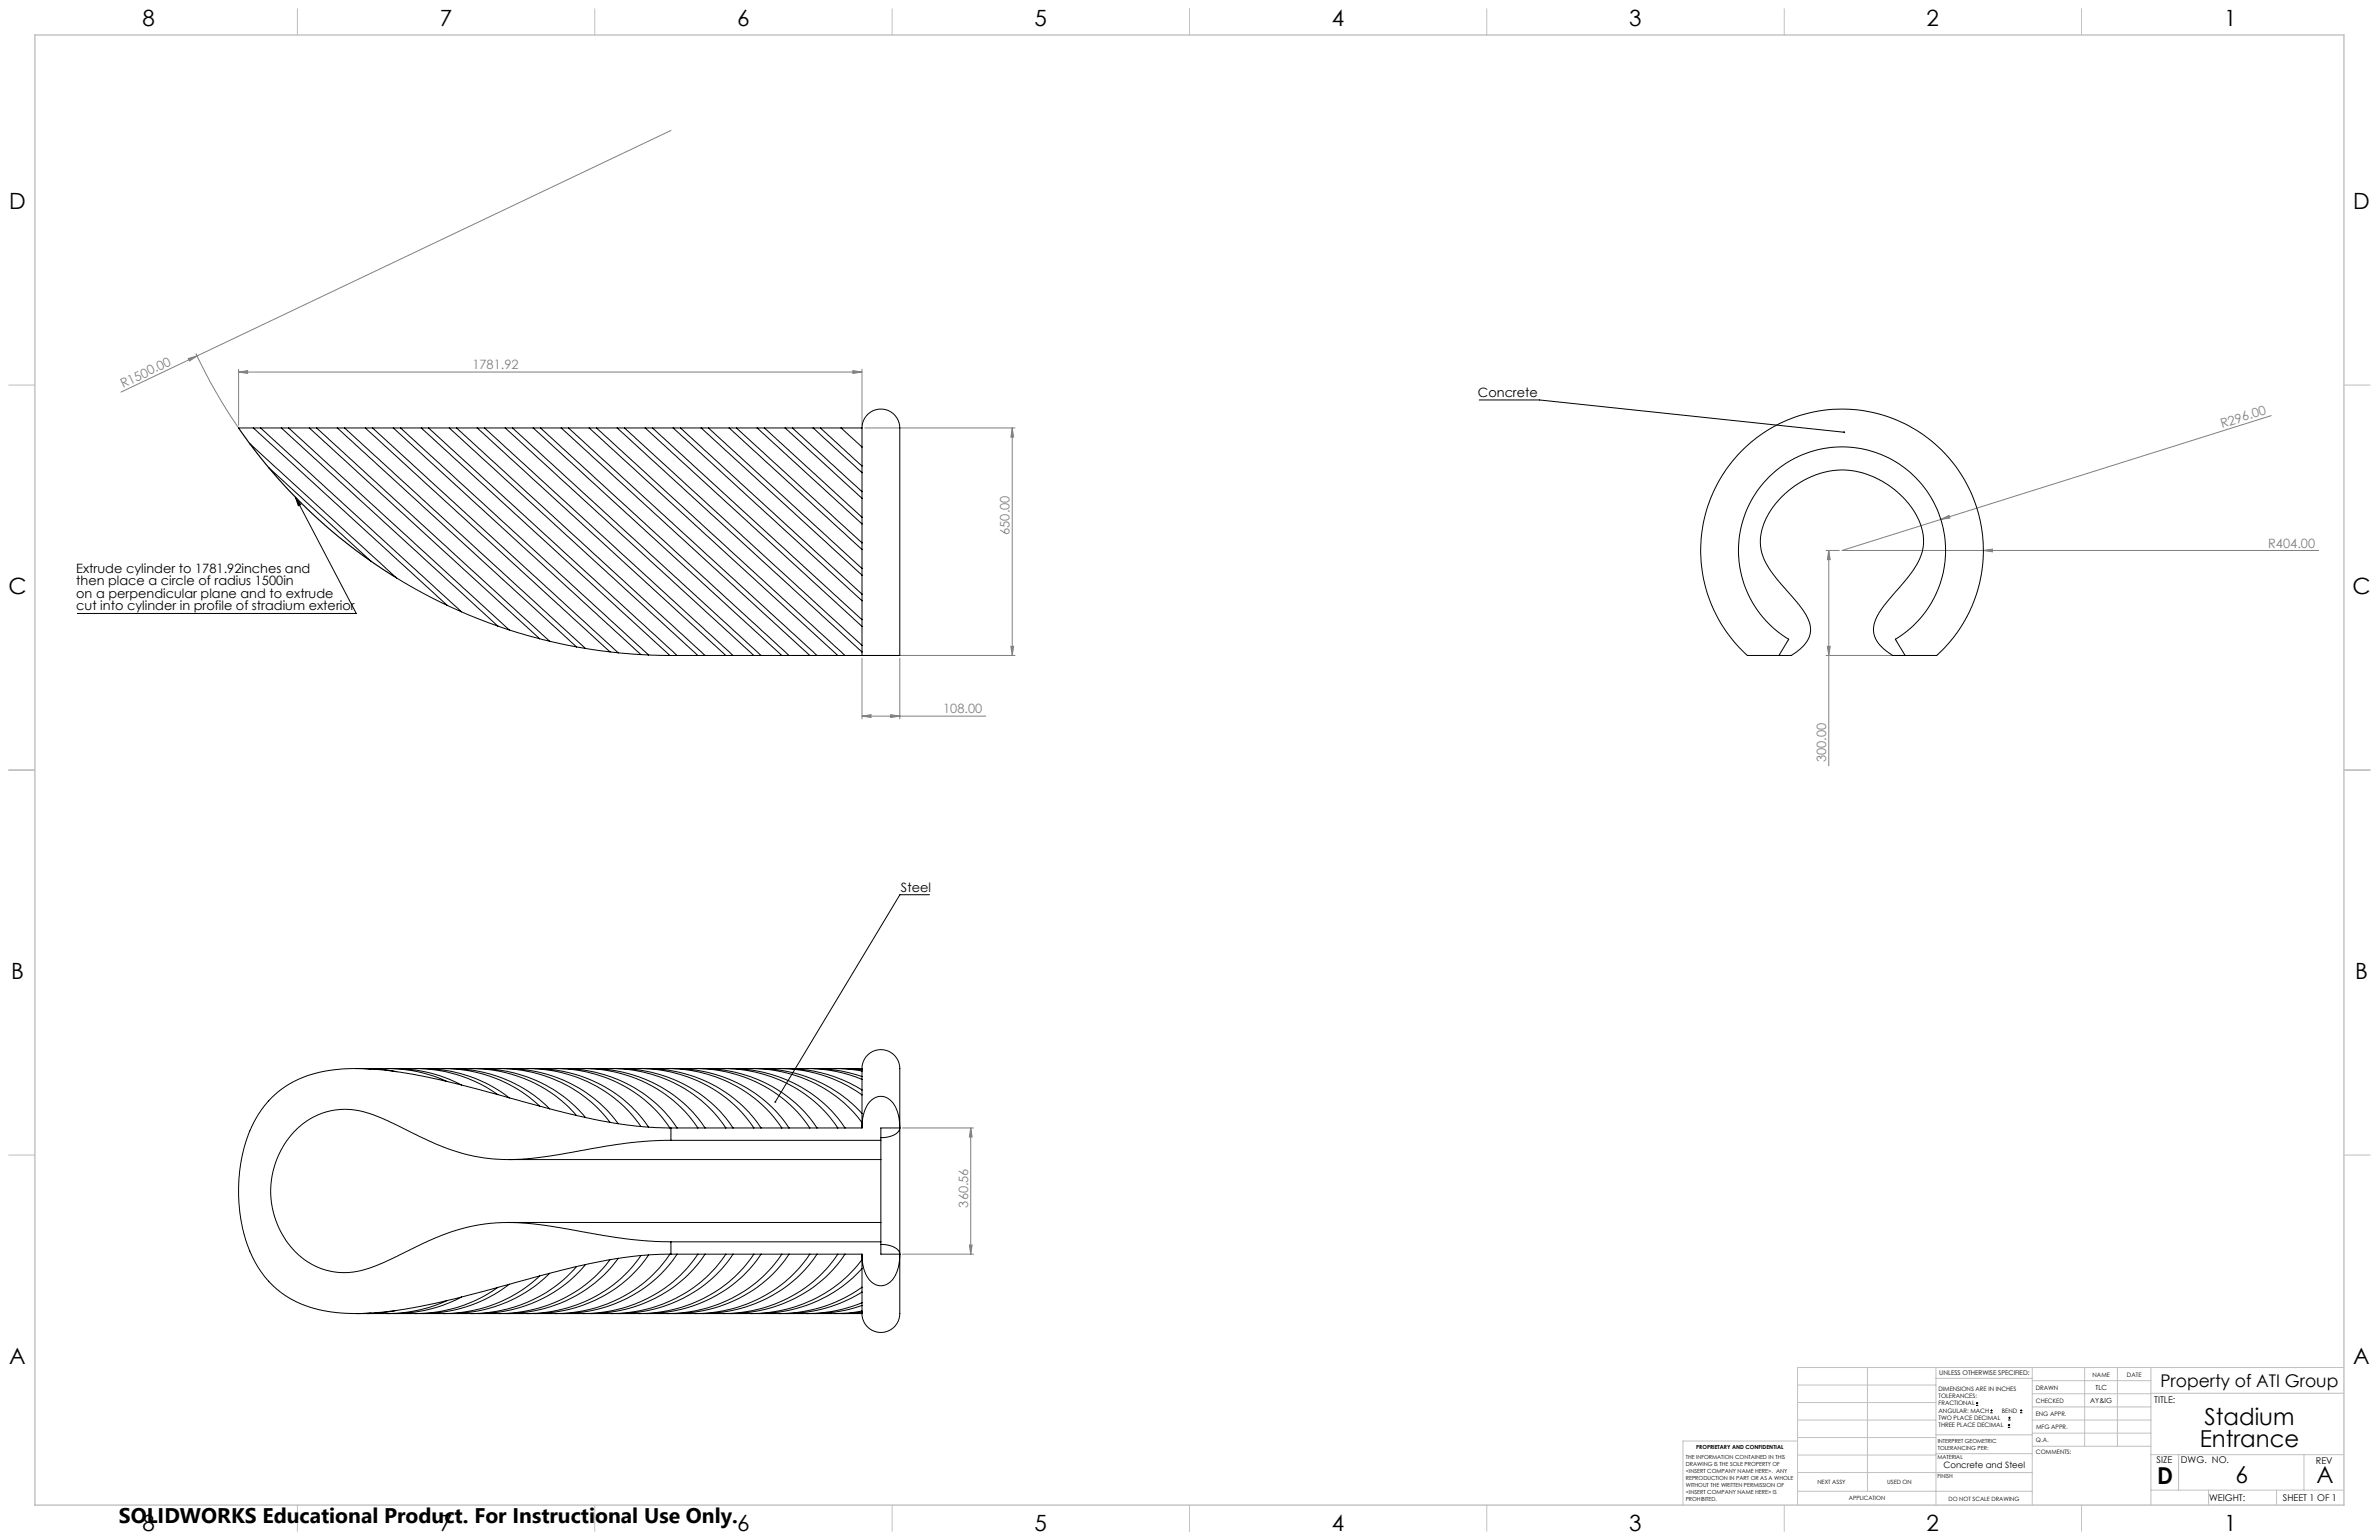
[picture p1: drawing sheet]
<svg xmlns="http://www.w3.org/2000/svg" width="864mm" height="559mm" viewBox="0 0 864 559" stroke-linecap="round" stroke-linejoin="round" font-family="sans-serif">
<defs><g id="words">
<g font-size="8.5">
<text x="800.3" y="517.1">Stadium</text>
<text x="798.5" y="525.2">Entrance</text>
<text x="783.1" y="538.4">D</text>
<text x="811.5" y="538.3">6</text>
<text x="840.9" y="538.3">A</text>
</g>
<g font-size="8.1">
<text x="51.7" y="9.3">8</text>
<text x="159.7" y="9.3">7</text>
<text x="267.6" y="9.3">6</text>
<text x="375.5" y="9.3">5</text>
<text x="483.5" y="9.3">4</text>
<text x="591.4" y="9.3">3</text>
<text x="699.4" y="9.3">2</text>
<text x="807.3" y="9.3">1</text>
<text x="3.3" y="76">D</text>
<text x="854.2" y="76">D</text>
<text x="3" y="215.7">C</text>
<text x="853.9" y="215.7">C</text>
<text x="4" y="355.4">B</text>
<text x="854.9" y="355.4">B</text>
<text x="3.3" y="495.1">A</text>
<text x="854.2" y="495.1">A</text>
<text x="51.7" y="555.4">8</text>
<text x="159.7" y="555.4">7</text>
<text x="267.6" y="555.4">6</text>
<text x="375.5" y="555.4">5</text>
<text x="483.5" y="555.4">4</text>
<text x="591.4" y="555.4">3</text>
<text x="699.4" y="555.4">2</text>
<text x="807.3" y="555.4">1</text>
</g>
<text font-size="7.7" x="43.2" y="552.5">SOLIDWORKS Educational Product. For Instructional Use Only.</text>
<text font-size="6.3" x="784.3" y="503.1">Property of ATI Group</text>
<g font-size="4.7" fill="#808080">
<text x="171.5" y="134">1781.92</text>
<text x="44.7" y="140.8" transform="rotate(-25 44.7 140.8)">R1500.00</text>
<text x="806.7" y="155.3" transform="rotate(-17 806.7 155.3)">R296.00</text>
<text x="366.5" y="194.1" transform="rotate(-90 366.5 194.1)">650.00</text>
<text x="823.4" y="198.7">R404.00</text>
<text x="342.4" y="258.8">108.00</text>
<text x="662.9" y="276.6" transform="rotate(-90 662.9 276.6)">300.00</text>
<text x="351.4" y="438.2" transform="rotate(-90 351.4 438.2)">360.56</text>
</g>
<g font-size="4.7">
<text x="536.5" y="144.1">Concrete</text>
<text x="27.7" y="207.9">Extrude cylinder to 1781.92inches and</text>
<text x="27.7" y="212.4">then place a circle of radius 1500in</text>
<text x="27.7" y="217">on a perpendicular plane and to extrude</text>
<text x="27.7" y="221.5">cut into cylinder in profile of stradium exterior</text>
<text x="327.1" y="323.5">Steel</text>
</g>
<g font-size="3.4">
<text x="782" y="508.9">TITLE:</text>
<text x="782.9" y="531">SIZE</text>
<text x="791.7" y="531">DWG. NO.</text>
<text x="840.7" y="531.1">REV</text>
<text x="801.9" y="544.7">WEIGHT:</text>
<text x="828.7" y="544.6">SHEET 1 OF 1</text>
</g>
<text font-size="3.2" x="705.5" y="532.7">Concrete and Steel</text>
<g font-size="2.5">
<text x="758.8" y="509">AY&amp;IG</text>
<text x="760.7" y="504.2">TLC</text>
</g>
<text font-size="2.4" x="704" y="499.1">UNLESS OTHERWISE SPECIFIED:</text>
<g font-size="2.2">
<text x="759.6" y="499.5">NAME</text>
<text x="772.1" y="499.6">DATE</text>
<text x="703.7" y="504.7">DIMENSIONS ARE IN INCHES</text>
<text x="703.7" y="507.3">TOLERANCES:</text>
<text x="703.7" y="510">FRACTIONAL</text>
<text x="739" y="504.3">DRAWN</text>
<text x="739.1" y="509.2">CHECKED</text>
<text x="703.7" y="512.6">ANGULAR: MACH</text>
<text x="703.7" y="515.3">TWO PLACE DECIMAL</text>
<text x="726.7" y="512.6">BEND</text>
<text x="739" y="513.9">ENG APPR.</text>
<text x="703.7" y="517.9">THREE PLACE DECIMAL</text>
<text x="739.1" y="518.6">MFG APPR.</text>
<text x="739.1" y="523.3">Q.A.</text>
<text x="739.1" y="527.5">COMMENTS:</text>
</g>
<g font-size="2.1">
<text x="659.7" y="538.6">NEXT ASSY</text>
<text x="685.1" y="538.6">USED ON</text>
<text x="671.1" y="544.4">APPLICATION</text>
<text x="707.3" y="544.5">DO NOT SCALE DRAWING</text>
</g>
<g font-size="2">
<text x="615.7" y="525.8">PROPRIETARY AND CONFIDENTIAL</text>
<text x="703.4" y="523.5">INTERPRET GEOMETRIC</text>
<text x="703.4" y="526">TOLERANCING PER:</text>
<text x="612" y="529.4">THE INFORMATION CONTAINED IN THIS</text>
<text x="612" y="531.9">DRAWING IS THE SOLE PROPERTY OF</text>
<text x="703.3" y="529.6">MATERIAL</text>
<text x="612" y="534.5">&lt;INSERT COMPANY NAME HERE&gt;. ANY</text>
<text x="612" y="537">REPRODUCTION IN PART OR AS A WHOLE</text>
<text x="612" y="539.5">WITHOUT THE WRITTEN PERMISSION OF</text>
<text x="703.3" y="536.4">FINISH</text>
<text x="612" y="542">&lt;INSERT COMPANY NAME HERE&gt; IS</text>
<text x="612" y="544.6">PROHIBITED.</text>
</g>
</g></defs>
<g fill="none" stroke="#000" stroke-width=".36">
<path d="M537 145.1h21.9l110.5 11.7M107.2 180.4l2 2.7-.9 .4zM107.2 180.4l22.1 42.2h-101.2M337.4 324.7h-10.7l-45.3 75.1M717.3 510h.8M717.3 509.1h.8M717.7 508.7v.9M722.5 512.6h.8M722.5 511.8h.8M722.9 511.4v.8M728.9 517.9h.8M728.9 517.1h.8"/>
<path d="M729 515.3h.9M729 514.5h.9M729.3 516.7v.8M729.4 514v.9M733.3 512.6h.8M733.3 511.8h.8M733.7 511.4v.8"/>
</g>
<g fill="none" stroke="#808080" stroke-width=".36">
<path d="M243.6 47.3l-172.1 81.9M68.3 130.1l3.2-.9-2.7 1.8zM71.1 128.2a190.4 190.4 0 0 0 72 81M71.5 129.2l-27.6 13.1M86.6 135l3.3-.5v1zM86.6 134v20.3M86.6 135h226.3M309.6 134.5l3.3 .5-3.3 .5zM312.9 134v20.3M313.9 155.3h54.5M367.5 155.3l.4 3.3h-.9zM367.5 155.3v82.5"/>
<path d="M824.5 150.8l-120 37.7M662.9 199.7h4.8M663.9 199.7v78.2M663.9 199.7l.5 3.4h-1zM704.5 188.5l3-1.5 .3 1zM704.5 188.5l-35.8 11.2h173M720 199.7l3.3-.5v1zM287.4 237.8h81M312.9 238.8v22M326.6 238.8v22M367 234.5h.9l-.4 3.3zM662.9 237.8h27.7"/>
<path d="M663.4 234.5h1l-.5 3.3zM312.9 259.9l3.3-.6v1zM312.9 259.9h45M323.3 259.3l3.3 .6-3.3 .4zM327.6 409.3h25.8M352.4 409.3v45.8M352.4 409.3l.5 3.3h-1zM327.6 455.1h25.8M351.9 451.8h1l-.5 3.3z"/>
</g>
<g fill="none" stroke="#c0c0c0" stroke-width=".36">
<path d="M108 3.2v9.5M215.9 3.2v9.5M323.8 3.2v9.5M431.8 3.2v9.5M539.7 3.2v9.5M647.7 3.2v9.5M755.6 3.2v9.5M3.1 139.7h9.6M850.9 139.7h9.5M3.1 279.4h9.6M850.9 279.4h9.5M3.1 419.1h9.6"/>
<path d="M850.9 419.1h9.5M677.9 496.2v44.9M702.8 496.2v49.9M737.7 496.2v49.9M756.7 496.2v28.6M768.6 496.2v28.6M780.8 496.2v49.9M850.9 496.2h-198.4v49.9M652.5 515.3h50.3M652.5 508.9h50.3M652.5 502.6h50.3M702.8 500.1h34.9"/>
<path d="M737.7 510.5h43.1M737.7 505.7h43.1M737.7 501h43.1M737.7 515.3h43.1M780.8 505.6h70.1M652.5 534.3l85.2 .1M652.5 528h50.3M652.5 521.6h50.3M652.5 522.9h-41.6v23.2M702.8 527.5h35M702.8 520.6h35M737.7 520h43.1"/>
<path d="M737.8 524.8h43M780.8 527.8h70.1M790.9 527.8v12.9M836.4 527.8v12.9M108 546.1v9.6M215.9 546.1v9.6M323.8 546.1v9.6M431.8 546.1v9.6M539.7 546.1v9.6M647.7 546.1v9.6M652.5 541.1h85.2M755.6 546.1v9.6"/>
<path d="M780.8 540.7h70.1M801.7 540.7v5.4M826.4 540.7v5.4"/>
</g>
<path d="M12.7 12.7h838.2v533.4h-838.2z" fill="none" stroke="#c0c0c0" stroke-width=".5"/>
<path d="M107.2 180.4l2 2.7-.9 .4zM281.2 399.6l.1 .5 .1-.3-.1 .3a.35 .35 0 0 0 .4-.1 .35 .35 0 0 0 0-.4 .35 .35 0 0 0-.5 0zM669.2 156.6l.1 .5h.4l.1-.2-.4-.1 .4 .1-.2-.3z" fill="#000"/>
<g fill="#808080">
<path d="M704.5 188.5l3-1.5 .3 1z"/>
<path d="M68.3 130.1l3.2-.9-2.7 1.8z"/>
<path d="M720 199.7l3.3-.5v1z"/>
<path d="M323.3 259.3l3.3 .6-3.3 .4zM312.9 259.9l3.3-.6v1z"/>
<path d="M309.6 134.5l3.3 .5-3.3 .5zM86.6 135l3.3-.5v1z"/>
<path d="M663.4 234.5h1l-.5 3.3zM663.9 199.7l.5 3.4h-1z"/>
<path d="M352.4 409.3l.5 3.3h-1zM351.9 451.8h1l-.5 3.3z"/>
<path d="M367.5 155.3l.4 3.3h-.9zM367 234.5h.9l-.4 3.3z"/>
</g>
<g fill="none" stroke="#000" stroke-width=".36">
<path d="M92 155.3l70.3 64.3M94.6 155.3l72.9 66.7M102.1 155.3l78.6 71.9M104.8 155.3l80.1 73.3M112.3 155.3l83.6 76.5M114.9 155.3l84.6 77.4M122.4 155.3l86.9 79.4M125.1 155.3l87.4 80M132.6 155.3l88.8 81.2M135.3 155.3l89.1 81.6M142.8 155.3l89.9 82.2M145.4 155.3l90 82.4"/>
<path d="M152.9 155.3l90.3 82.5M155.6 155.3l90.2 82.5M163.1 155.3l90.2 82.5M165.7 155.3l90.2 82.5M173.2 155.3l90.3 82.5M175.9 155.3l90.2 82.5M183.4 155.3l90.2 82.5M186.1 155.3l90.2 82.5M193.6 155.3l90.2 82.5M196.2 155.3l90.2 82.5M203.7 155.3l90.3 82.5M206.4 155.3l90.2 82.5"/>
<path d="M213.9 155.3l90.2 82.5M216.5 155.3l90.2 82.5M224 155.3l88.9 81.3M226.7 155.3l86.2 78.9M234.2 155.3l78.7 72M236.9 155.3l76 69.6M244.4 155.3l68.5 62.7M247 155.3l65.9 60.3M254.5 155.3l58.4 53.4M257.2 155.3l55.7 51M264.7 155.3l48.2 44.1M267.3 155.3l45.6 41.7"/>
<path d="M274.8 155.3l38.1 34.8M277.5 155.3l35.4 32.4M285 155.3l27.9 25.5M287.7 155.3l25.2 23.1M295.2 155.3l17.7 16.2M297.8 155.3l15.1 13.8M305.3 155.3l7.6 6.9M312.9 155.3l.3-2.1 1.6-2.6 2-1.5 2.4-.7 3 .5 2.4 1.5 1.6 2.4 .4 2.3v82.7h-13.7M312.9 155.3v6.9M312.9 155.3h-226.3l4.1 5.7M90.7 161l53.2 48.7M90.7 161l6.8 8.7"/>
<path d="M97.5 169.7l37.2 34M97.5 169.7l7.5 8.4 10.5 10.3 8.3 7.1 10.9 8.2M312.9 178.4v2.4M312.9 171.5v6.9M312.9 169.1v2.4M312.9 162.2v6.9M312.9 199.4v6.9M312.9 197v2.4M312.9 190.1v6.9M312.9 187.7v2.4M312.9 180.8v6.9M134.7 203.7l9.2 6"/>
<path d="M143.9 209.7l10.5 6 7.9 3.9M162.3 219.6l5.2 2.4M312.9 218v6.9M312.9 215.6v2.4M312.9 208.7v6.9M312.9 206.3v2.4M167.5 222l13.2 5.2M180.7 227.2l4.2 1.4M184.9 228.6l11 3.2M195.9 231.8l3.6 .9M199.5 232.7l9.8 2M209.3 234.7l3.2 .6"/>
<path d="M212.5 235.3l8.9 1.2M221.4 236.5l3 .4M224.4 236.9l8.3 .6M232.7 237.5l2.7 .2M235.4 237.7l7.8 .1M243.2 237.8h69.7M312.9 236.6v1.2M312.9 234.2v2.4M312.9 227.3v6.9M312.9 224.9v2.4M645.8 237.8h-11.3a51.2 51.2 0 0 1 22.9-88.1 51.2 51.2 0 0 1 58.7 69.6l-1.9 4.2-3 4.9-2.3 3.2-3.6 4a5.2 5.2 0 0 1-2.5 2.2h-11.2M645.8 237.8l3.5-5.8a37.6 37.6 0 0 1-9.3-56.6 37.6 37.6 0 0 1 57.3 0 37.6 37.6 0 0 1-9.3 56.6l3.6 5.8"/>
<path d="M645.8 237.8h4.5l3.2-2.3 1.7-1.7 1.4-2.1 .6-2.4v-1.9l-.8-2.6-1.9-3.4-10.5-12.6-1.9-2.7-1.7-3.2-1.1-3.2-.3-2.6 .2-2.9 .6-2.7 1.4-3.6 3.3-5 3.6-3.9 3.3-2.6 3.8-2.3 4-1.8 4.6-1.3 4.2-.5 4 .2 4.2 .9 4.6 1.8 4 2.1 4 3.1 3.1 3.1 3.1 4.1 2 4 1 3.5 .3 3.3-.4 3.2-1 2.9-1 2.1-2.8 4.1-10.3 12.4-1.9 3.6-.8 2.8 .1 2.2 .7 1.9 .8 1.4 2.1 2.2 3.3 2.4h4.5M129.3 387.7h183.6M130.4 387.7l4.3 .2M133 387.7l4.7 .2 6.2 1M134.7 387.9h-10.9l-4.7 .6-4.6 1-3.8 1.2-4.5 2-3.7 2.3-2.9 2.3-2.7 2.8-3 4.1-2.1 3.8-1.7 3.8-2.4 8.5-.7 4.7-.4 5.7 .1 5.5 .6 5.5 .9 4.7 1.4 4.9 2 4.7 2 3.7 3.1 4.2 2.6 2.9 3 2.4 4.3 2.7 3 1.4 4.5 1.5 4.7 1 4.8 .6 4.8 .2 6.3-.1M134.7 387.9l9.2 1M140.5 387.7a51.6 51.6 0 0 1 21.8 4.7M143.2 387.7a52.3 52.3 0 0 1 24.3 6M143.9 388.9l9.8 1.6 8.6 1.9M150.7 387.7a51.5 51.5 0 0 1 30 9.5M153.4 387.7a51.3 51.3 0 0 1 31.5 10.7M160.9 387.7a50.9 50.9 0 0 1 35 13.7"/>
<path d="M162.3 392.4l5.2 1.3M163.5 387.7a50.6 50.6 0 0 1 36 14.6M167.5 393.7l13.2 3.5M171 387.7a50.3 50.3 0 0 1 38.3 17.1M173.7 387.7a50.1 50.1 0 0 1 38.8 17.8M180.7 397.2l4.2 1.2M181.2 387.7a49.9 49.9 0 0 1 40.2 19.5M183.8 387.7a50 50 0 0 1 40.6 20M184.9 398.4l11 3M191.3 387.7a49.8 49.8 0 0 1 41.4 21.1M194 387.7a49.7 49.7 0 0 1 41.4 21.3M201.5 387.7a49.7 49.7 0 0 1 41.7 21.6"/>
<path d="M204.2 387.7a49.6 49.6 0 0 1 41.6 21.6M211.7 387.7a49.7 49.7 0 0 1 41.6 21.6M214.3 387.7a49.6 49.6 0 0 1 41.6 21.6M221.8 387.7a49.7 49.7 0 0 1 41.7 21.6M224.5 387.7a49.6 49.6 0 0 1 41.6 21.6M232 387.7a49.7 49.7 0 0 1 41.6 21.6M234.6 387.7a49.6 49.6 0 0 1 41.7 21.6M242.1 387.7a49.7 49.7 0 0 1 41.7 21.6M244.8 387.7a49.6 49.6 0 0 1 41.6 21.6M252.3 387.7a49.7 49.7 0 0 1 41.7 21.6M255 387.7a49.6 49.6 0 0 1 41.6 21.6M262.5 387.7a49.7 49.7 0 0 1 41.6 21.6"/>
<path d="M265.1 387.7a49.6 49.6 0 0 1 41.6 21.6M272.6 387.7a49.9 49.9 0 0 1 40.3 19.6M275.3 387.7a50.3 50.3 0 0 1 37.6 16.4M282.8 387.7a51.5 51.5 0 0 1 30.1 9.6M285.4 387.7a52.4 52.4 0 0 1 27.5 7.8M292.9 387.7a52.8 52.8 0 0 1 20 4M295.6 387.7l3.6 .1 5.1 .6 8.6 2.2M303.1 387.7l6 .4 3.8 .6M305.8 387.7l7.1 .5M312.9 387.7l.2-1.8 1.1-2.2 1.5-1.5 2.1-1.1 2.1-.2 2.2 .3 1.9 1.1 1.6 1.8 .8 1.7 .2 1.8v21.7M312.9 397.3v6.8M312.9 395.5v1.8"/>
<path d="M312.9 391.7v3.8M312.9 390.6v1.1M312.9 388.7v1.9M312.9 388.2v.5M312.9 387.7v.5M195.9 401.4l3.6 .9M199.5 402.3l9.8 2.5M209.3 404.8l3.2 .7M212.5 405.5l8.9 1.7M221.4 407.2l3 .5M224.4 407.7l8.3 1.1M232.7 408.8l2.7 .2"/>
<path d="M235.4 409l7.8 .3M243.2 409.3h69.7M243.6 413.8l-8 .2-8.9 .9-24.7 4.2-8.7 1.2-7.4 .5-7.1-.3-8.5-1.4-7.8-2.3-6.9-2.9-15.2-7.4-6.3-2.5-3.9-1-3-.4-5.5 .2-4.8 1.1-4.3 2-4.3 3.2-3 3.2-3.3 5.1-1.8 4.1-1.4 5.1-.6 5 .3 4.8 1.2 5 2.1 5.4 2.8 4.4 4 4.3 3.5 2.7 5.3 2.4 4.6 1 3.6 .2 2.6-.2 5.6-1.3 5.9-2.4 14.3-6.9 7.1-3 8.8-2.8 8.4-1.3 6.4-.3 9.7 .6 33 5.3 8 .8 8.2 .3M243.6 409.3v4.5M243.6 413.8h76.2M312.9 409.3l.5-4.6 1.3-3.5 1.1-1.5 1.2-1 2.3-.9 2.5 .5 1.2 .8 1.3 1.4 .9 1.3 .8 2.4 .6 5.1M312.9 407.3v2M312.9 404.1v3.2M319.8 413.8v7M326.6 409.3v45.8M326.6 409.3l-.4 1.3-1.6 1.2-2.3 .8-2.5 .2M326.6 409.3h-6.8v4.5"/>
<path d="M184.6 420.8h135.2M319.8 420.8v22.8M184.5 443.6h135.3M209.3 459.6l-9.8 2.4M209.3 459.6a50.4 50.4 0 0 1-38.3 17M212.5 458.9l-3.2 .7M212.5 458.9a50.4 50.4 0 0 1-38.8 17.7M221.4 457.1l-8.9 1.8M221.4 457.1a50 50 0 0 1-40.2 19.5M224.4 456.6l-3 .5M224.4 456.6a50.1 50.1 0 0 1-40.6 20M232.7 455.6l-8.3 1"/>
<path d="M232.7 455.6a49.7 49.7 0 0 1-41.4 21M235.4 455.4l-2.7 .2M235.4 455.4a49.9 49.9 0 0 1-41.4 21.2M243.2 455.1l-7.8 .3M243.2 455.1a49.7 49.7 0 0 1-41.7 21.5M243.2 455.1h69.7M243.6 450.6v4.5M243.6 450.6h76.2M245.8 455.1a49.6 49.6 0 0 1-41.6 21.5M253.3 455.1a49.7 49.7 0 0 1-41.6 21.5M255.9 455.1a49.6 49.6 0 0 1-41.6 21.5M263.5 455.1a49.7 49.7 0 0 1-41.7 21.5"/>
<path d="M266.1 455.1a49.6 49.6 0 0 1-41.6 21.5M273.6 455.1a49.7 49.7 0 0 1-41.6 21.5M276.3 455.1a49.6 49.6 0 0 1-41.7 21.5M283.8 455.1a49.7 49.7 0 0 1-41.7 21.5M286.4 455.1a49.6 49.6 0 0 1-41.6 21.5M294 455.1a49.7 49.7 0 0 1-41.7 21.5M296.6 455.1a49.6 49.6 0 0 1-41.6 21.5M304.1 455.1a49.7 49.7 0 0 1-41.6 21.5M306.7 455.1a49.6 49.6 0 0 1-41.6 21.5M312.9 457.1v3.2M312.9 455.1v2M312.9 455.1l.3 3.7 .5 2 .9 2.2 1.2 1.6 1.2 1.1 2.5 .8 1.8-.2 1.1-.6 1.2-.9 1.1-1.5 1.5-3.9 .4-4.3"/>
<path d="M312.9 457.1a49.9 49.9 0 0 1-40.3 19.5M319.8 451.6l3 .3 2 .8 1.4 1.1 .4 1.3M319.8 443.6v7M319.8 450.6v4.5h6.8M326.6 455.1v21.7l-.2 1.8-.7 1.5-1.6 1.9-2.2 1.2-1.6 .3-2.7-.3-2.3-1.3-1.3-1.5-.9-2-.2-1.8M129.3 476.6h183.6M134.7 476.5l-4.3 .1M143.9 475.5l-9.2 1M143.9 475.5l-6.2 .9-4.7 .2M162.3 471.9l-10.4 2.3-8 1.3M162.3 471.9a52.3 52.3 0 0 1-21.8 4.7M167.5 470.6l-5.2 1.3"/>
<path d="M167.5 470.6a52.6 52.6 0 0 1-24.3 6M180.7 467.1l-13.2 3.5M180.7 467.1a51.2 51.2 0 0 1-30 9.5M184.9 466l-4.2 1.1M184.9 466a51.6 51.6 0 0 1-31.5 10.6M195.9 463l-11 3M195.9 463a50.7 50.7 0 0 1-35 13.6M199.5 462l-3.6 1M199.5 462a51 51 0 0 1-36 14.6M312.9 476.1v.5M312.9 475.7v.4M312.9 473.7v2"/>
<path d="M312.9 472.7v1M312.9 468.8v3.9M312.9 467.1v1.7M312.9 460.3v6.8M312.9 460.3a50.6 50.6 0 0 1-37.6 16.3M312.9 467.1a51.5 51.5 0 0 1-30.1 9.5M312.9 468.8a52.1 52.1 0 0 1-27.5 7.8M312.9 472.7a53.4 53.4 0 0 1-20 3.9M312.9 473.7l-1.2 .4a53.4 53.4 0 0 1-16.1 2.5M312.9 475.7l-5 .7-4.8 .2M312.9 476.1l-7.1 .5"/>
</g>
<use href="#words"/>
</svg>
